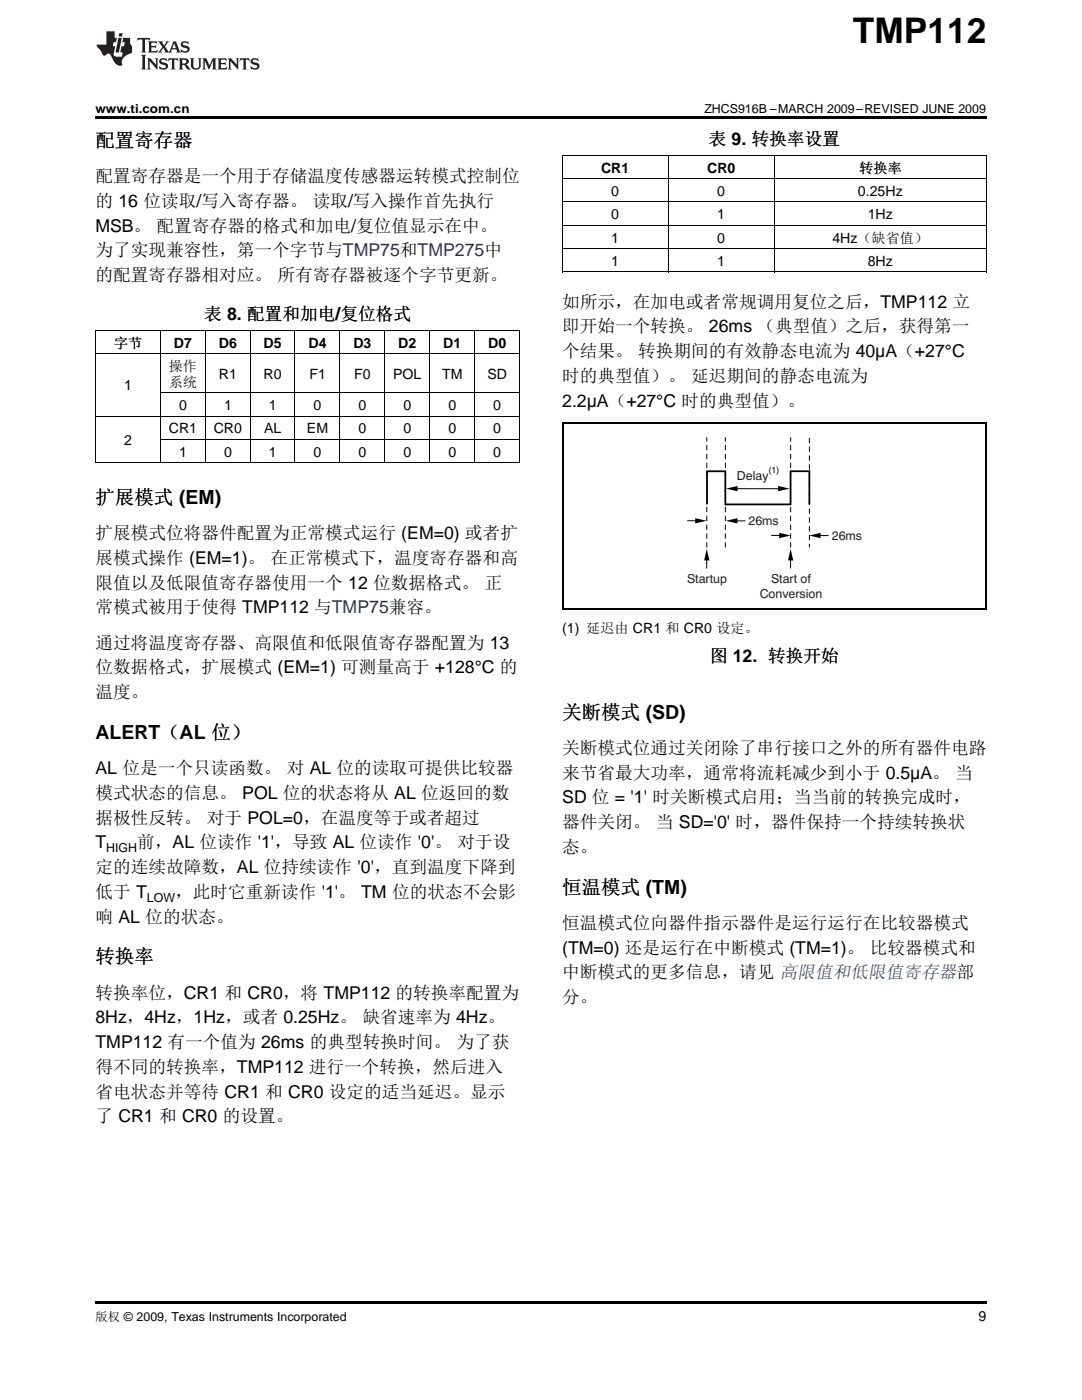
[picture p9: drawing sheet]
<svg xmlns="http://www.w3.org/2000/svg" width="216mm" height="279mm" viewBox="0 0 216 279" stroke-linecap="round" stroke-linejoin="round" font-family="sans-serif">
<defs><g id="words">
<text font-size="7.1" x="170.2" y="8.6">TMP112</text>
<g font-size="3.9">
<text x="19" y="29.3">配置寄存器</text>
<text x="19" y="100.5">扩展模式 (EM)</text>
<text x="112.2" y="143.4">关断模式 (SD)</text>
<text x="19" y="147.5">ALERT（AL 位）</text>
<text x="112.2" y="178.3">恒温模式 (TM)</text>
<text x="19" y="192.3">转换率</text>
</g>
<g font-size="3.5">
<text x="141.4" y="28.9">表 9. 转换率设置</text>
<text x="19" y="36.3">配置寄存器是一个用于存储温度传感器运转模式控制位</text>
<text x="19" y="41.3">的 16 位读取/写入寄存器。 读取/写入操作首先执行</text>
<text x="19" y="46.2">MSB。 配置寄存器的格式和加电/复位值显示在中。</text>
<text x="19" y="51.2">为了实现兼容性，第一个字节与TMP75和TMP275中</text>
<text x="19" y="56.1">的配置寄存器相对应。 所有寄存器被逐个字节更新。</text>
<text x="40.7" y="63.9">表 8. 配置和加电/复位格式</text>
<text x="112.2" y="61.4">如所示，在加电或者常规调用复位之后，TMP112 立</text>
<text x="112.2" y="66.3">即开始一个转换。 26ms （典型值）之后，获得第一</text>
<text x="112.2" y="71.3">个结果。 转换期间的有效静态电流为 40μA（+27°C</text>
<text x="112.2" y="76.2">时的典型值）。 延迟期间的静态电流为</text>
<text x="112.2" y="81.1">2.2μA（+27°C 时的典型值）。</text>
<text x="19" y="107.6">扩展模式位将器件配置为正常模式运行 (EM=0) 或者扩</text>
<text x="19" y="112.5">展模式操作 (EM=1)。 在正常模式下，温度寄存器和高</text>
<text x="19" y="117.5">限值以及低限值寄存器使用一个 12 位数据格式。 正</text>
<text x="19" y="122.4">常模式被用于使得 TMP112 与TMP75兼容。</text>
<text x="19" y="129.5">通过将温度寄存器、高限值和低限值寄存器配置为 13</text>
<text x="19" y="134.4">位数据格式，扩展模式 (EM=1) 可测量高于 +128°C 的</text>
<text x="141.6" y="132.1">图 12. 转换开始</text>
<text x="19" y="139.3">温度。</text>
<text x="19" y="154.5">AL 位是一个只读函数。 对 AL 位的读取可提供比较器</text>
<text x="112.2" y="150.5">关断模式位通过关闭除了串行接口之外的所有器件电路</text>
<text x="112.2" y="155.4">来节省最大功率，通常将流耗减少到小于 0.5μA。 当</text>
<text x="19" y="159.5">模式状态的信息。 POL 位的状态将从 AL 位返回的数</text>
<text x="112.2" y="160.3">SD 位 = '1' 时关断模式启用；当当前的转换完成时，</text>
<text x="19" y="164.4">据极性反转。 对于 POL=0，在温度等于或者超过</text>
<text x="112.2" y="165.3">器件关闭。 当 SD='0' 时，器件保持一个持续转换状</text>
<text x="19" y="169.3">T</text>
<text x="27.4" y="169.3">前，AL 位读作 '1'，导致 AL 位读作 '0'。 对于设</text>
<text x="112.2" y="170.2">态。</text>
<text x="19" y="174.3">定的连续故障数，AL 位持续读作 '0'，直到温度下降到</text>
<text x="19" y="179.2">低于 T</text>
<text x="34.9" y="179.2">，此时它重新读作 '1'。 TM 位的状态不会影</text>
<text x="19" y="184.1">响 AL 位的状态。</text>
<text x="112.2" y="185.4">恒温模式位向器件指示器件是运行运行在比较器模式</text>
<text x="112.2" y="190.3">(TM=0) 还是运行在中断模式 (TM=1)。 比较器模式和</text>
<text x="112.2" y="195.3">中断模式的更多信息，请见 高限值和低限值寄存器部</text>
<text x="19" y="199.3">转换率位，CR1 和 CR0，将 TMP112 的转换率配置为</text>
<text x="112.2" y="200.2">分。</text>
<text x="19" y="204.3">8Hz，4Hz，1Hz，或者 0.25Hz。 缺省速率为 4Hz。</text>
<text x="19" y="209.2">TMP112 有一个值为 26ms 的典型转换时间。 为了获</text>
<text x="19" y="214.1">得不同的转换率，TMP112 进行一个转换，然后进入</text>
<text x="19" y="219.1">省电状态并等待 CR1 和 CR0 设定的适当延迟。显示</text>
<text x="19" y="224">了 CR1 和 CR0 的设置。</text>
</g>
<g font-size="2.8">
<text x="119.9" y="34.4">CR1</text>
<text x="141.1" y="34.4">CR0</text>
<text x="171.4" y="34.4">转换率</text>
<text x="122" y="39.1">0</text>
<text x="143.1" y="39.1">0</text>
<text x="171.2" y="39.1">0.25Hz</text>
<text x="122" y="43.7">0</text>
<text x="143.1" y="43.7">1</text>
<text x="173.1" y="43.7">1Hz</text>
<text x="122" y="48.4">1</text>
<text x="122" y="53.1">1</text>
<text x="143.1" y="48.4">0</text>
<text x="143.1" y="53.1">1</text>
<text x="166.1" y="48.4">4Hz（缺省值）</text>
<text x="173.1" y="53.1">8Hz</text>
<text x="22.7" y="69.4">字节</text>
<text x="34.7" y="69.4">D7</text>
<text x="43.7" y="69.4">D6</text>
<text x="52.6" y="69.4">D5</text>
<text x="61.6" y="69.4">D4</text>
<text x="70.5" y="69.4">D3</text>
<text x="79.5" y="69.4">D2</text>
<text x="88.4" y="69.4">D1</text>
<text x="97.4" y="69.4">D0</text>
<text x="24.8" y="77.9">1</text>
<text x="33.7" y="74">操作</text>
<text x="33.7" y="77.2">系统</text>
<text x="43.7" y="75.6">R1</text>
<text x="52.6" y="75.6">R0</text>
<text x="61.7" y="75.6">F1</text>
<text x="70.7" y="75.6">F0</text>
<text x="78.5" y="75.6">POL</text>
<text x="88.2" y="75.6">TM</text>
<text x="97.3" y="75.6">SD</text>
<text x="35.7" y="81.8">0</text>
<text x="44.7" y="81.8">1</text>
<text x="53.6" y="81.8">1</text>
<text x="62.6" y="81.8">0</text>
<text x="71.5" y="81.8">0</text>
<text x="80.5" y="81.8">0</text>
<text x="89.5" y="81.8">0</text>
<text x="98.4" y="81.8">0</text>
<text x="24.8" y="88.8">2</text>
<text x="33.7" y="86.5">CR1</text>
<text x="42.7" y="86.5">CR0</text>
<text x="52.7" y="86.5">AL</text>
<text x="61.2" y="86.5">EM</text>
<text x="71.5" y="86.5">0</text>
<text x="80.5" y="86.5">0</text>
<text x="89.5" y="86.5">0</text>
<text x="98.4" y="86.5">0</text>
<text x="35.7" y="91.2">1</text>
<text x="44.7" y="91.2">0</text>
<text x="53.6" y="91.2">1</text>
<text x="62.6" y="91.2">0</text>
<text x="71.5" y="91.2">0</text>
<text x="80.5" y="91.2">0</text>
<text x="89.5" y="91.2">0</text>
<text x="98.4" y="91.2">0</text>
<text x="112.2" y="126.3">(1) 延迟由 CR1 和 CR0 设定。</text>
<text x="195.3" y="263.6">9</text>
</g>
<g font-size="2.5">
<text x="19" y="22.6">www.ti.com.cn</text>
<text x="140.5" y="22.6">ZHCS916B –MARCH 2009–REVISED JUNE 2009</text>
<text x="21.2" y="170">HIGH</text>
<text x="29.3" y="179.9">LOW</text>
<text x="19" y="263.6">版权 © 2009, Texas Instruments Incorporated</text>
</g>
<g font-size="2.5" fill="#231f20">
<text x="147.1" y="95.8">Delay</text>
<text x="149.4" y="104.8">26ms</text>
<text x="166" y="107.7">26ms</text>
<text x="137.1" y="116.4">Startup</text>
<text x="151.6" y="119.4">Conversion</text>
<text x="153.9" y="116.4">Start of</text>
</g>
<text font-size="1.8" fill="#010202" x="153.4" y="94.4">(1)</text>
</g></defs>
<path d="M161.5 100.7v-6.7h-3.8v6.7h-13v-6.6h-3.6v6.6" fill="none" stroke="#010202" stroke-width=".35"/>
<path d="M161.5 87.4v21.9M144.7 109.3v-22" fill="none" stroke="#010202" stroke-width=".2" stroke-dasharray="1.1 .7" stroke-linecap="butt"/>
<path d="M146.3 97.5h9.9" fill="none" stroke="#010202" stroke-width=".2"/>
<path d="M144.9 97.5l2.3-.5v1z" fill="#010202"/>
<path d="M157.7 110.9v2.5" fill="none" stroke="#010202" stroke-width=".2"/>
<path d="M157.8 109.5l.5 2.4-1.1-.1z" fill="#010202"/>
<path d="M141 109.3v-22M157.8 109.3v-22" fill="none" stroke="#010202" stroke-width=".2" stroke-dasharray="1.1 .7" stroke-linecap="butt"/>
<path d="M155.3 97l2.3 .5-2.4 .5z" fill="#010202"/>
<path d="M141 110.9v2.5" fill="none" stroke="#010202" stroke-width=".2"/>
<path d="M141 109.5l.6 2.4-1.1-.1z" fill="#010202"/>
<path d="M137.1 103.9h2.5" fill="none" stroke="#010202" stroke-width=".2"/>
<path d="M138.7 103.4l2.3 .5-2.3 .6z" fill="#010202"/>
<path d="M153.9 106.9h2.5" fill="none" stroke="#010202" stroke-width=".2"/>
<path d="M155.5 106.3l2.3 .6-2.3 .5z" fill="#010202"/>
<path d="M146.2 104h2.5" fill="none" stroke="#010202" stroke-width=".2"/>
<path d="M144.8 103.9l2.3-.5v1.1z" fill="#010202"/>
<path d="M162.8 106.9h2.5" fill="none" stroke="#010202" stroke-width=".2"/>
<path d="M161.4 106.9l2.3-.6v1.1z" fill="#010202"/>
<g fill="#231f20">
<path d="M27.5 7.6l-.1 .5 .4-.2h.6v.1v2.1l-.2 .4h1l-.3-.4v-2.1l.1-.1h.5l.5 .2-.2-.5zM29.5 8.3l.2 .3v1.5l-.2 .4h1.8l.2-.6a1.04 1.04 0 0 1-1.3 .2v-.7h.6l.3 .2v-.6l-.3 .2h-.6v-.6l.8-.1 .4 .3-.2-.5zM31.5 8.3l.9 1.1-.9 1.1h.8l-.2-.2 .5-.7 .4 .7-.2 .2h1.5l-.1-.2 .1-.4h.9l.1 .4-.2 .2h1l-.3-.3-.7-1.9h-.5l-.9 2-.8-1 .9-1h-.8l.1 .3-.3 .5-.4-.6 .2-.2zM34.7 8.6l.4 1h-.7zM36.3 8.4a.63 .63 0 0 0-.2 .7 .63 .63 0 0 0 .6 .4l.6 .2 .1 .2a.75 .75 0 0 1-.7 .4 .75 .75 0 0 1-.6-.5l.1 .7 .1-.1a1.11 1.11 0 0 0 1.5-.6 1.13 1.13 0 0 0-1.2-.8l-.1-.4a1.04 1.04 0 0 1 1.2 .2l-.2-.5-.1 .1-.5-.2zM28.2 10.9l.2 .4v2.2l-.2 .4h1l-.3-.4v-2.2l.3-.4zM29.3 11.6l.3 .4v1.5l-.3 .4h.8l-.2-.4v-1.3l1.5 1.7v-1.9l.2-.4h-.7l.2 .4v.9l-1.1-1.3zM32 11.8a.62 .62 0 0 0-.2 .7 .62 .62 0 0 0 .6 .4l.6 .1 .1 .3a.76 .76 0 0 1-.7 .3 .76 .76 0 0 1-.6-.4l.1 .7 .1-.1a1.11 1.11 0 0 0 1.5-.6 1.13 1.13 0 0 0-1.2-.8l-.1-.4a1.04 1.04 0 0 1 1.2 .2l-.2-.6-.1 .1-.5-.1zM33.7 11.6l-.2 .6a.61 .61 0 0 1 .8-.3v1.6l-.2 .4h.9l-.2-.4v-1.6a.63 .63 0 0 1 .8 .3l-.2-.6zM35.6 11.6l.3 .4v1.5l-.3 .4h1l-.2-.2v-.8l.5 .2a.76 .76 0 0 0 1.2 .7l-1-1a.58 .58 0 0 0 .6-.5 .58 .58 0 0 0-.5-.6zM36.4 11.9h.1a.45 .45 0 0 1 .5 .1 .45 .45 0 0 1 .1 .5l-.7 .2zM37.9 11.6l.2 .2a2.17 2.17 0 0 0 .3 1.9 .99 .99 0 0 0 1.6-.6v-1.1l.2-.4h-.7l.2 .2a1.92 1.92 0 0 1-.2 1.8 .6 .6 0 0 1-.9-.5v-1.1l.2-.4zM40.4 11.6l.2 .4v1.5l-.2 .4h.7l-.2-.4v-1.4l.8 1.8 .8-1.8v1.4l-.2 .4h.9l-.2-.4v-1.5l.2-.4h-.8l-.6 1.5-.6-1.5zM43.4 11.6l.2 .4v1.5l-.2 .4h1.8l.2-.6a1.04 1.04 0 0 1-1.3 .1v-.6h.5l.4 .2v-.6l-.4 .2h-.5v-.7h.8l.3 .3-.1-.6zM45.5 11.6l.2 .4v1.5l-.2 .4h.7l-.2-.4v-1.3l1.5 1.7v-1.9l.2-.4h-.7l.2 .4v.9l-1.1-1.3zM47.9 11.6l-.1 .6a.61 .61 0 0 1 .8-.3v1.6l-.3 .4h1l-.3-.4 .1-1.6a.63 .63 0 0 1 .7 .3l-.1-.6zM50.2 11.8a.62 .62 0 0 0-.2 .7 .62 .62 0 0 0 .6 .4l.6 .1 .2 .3a.76 .76 0 0 1-.8 .3 .76 .76 0 0 1-.6-.4l.1 .7 .2-.1a1.11 1.11 0 0 0 1.5-.6 1.13 1.13 0 0 0-1.3-.8l-.1-.4a1.04 1.04 0 0 1 1.2 .2l-.1-.6-.2 .1-.5-.1z"/>
<path d="M21.2 6.3v2.6h-1.9l.1 .4 .7 .9a.91 .91 0 0 0 1 .8 .56 .56 0 0 1 .5-.3 .56 .56 0 0 1 .5 .3l.4 .8a1.53 1.53 0 0 0 1.9 1.2 1.54 1.54 0 0 1 1-2.1l.9-.3v-1.4a1.52 1.52 0 0 1-.3-1.6h-1.4l-.2 .8h.5l-.2 .8h-.4l-.2 1v.2l.4 .1-.2 .8a1.93 1.93 0 0 1-1.6-.3l.3-1.8h-.5l.2-.8h.4l.2-.8h-.4v-1.3zM23.6 7.6l-.6 2.9h.7l.6-2.9zM23.8 6.6l-.1 .7h.6l.2-.7z"/>
</g>
<path d="M19 23.2h177.8v.5h-177.8zM19 259.7h177.8v.5h-177.8z" fill="#000"/>
<path d="M112.2 84.5h84.6M112.4 84.3v37.4M196.7 84.3v37.4M112.2 121.5h84.6" fill="none" stroke="#000" stroke-width=".35"/>
<g fill="none" stroke="#000" stroke-width=".2">
<path d="M112.2 35.6h84.6M112.2 31h84.6M112.2 31v23.3M133.3 31v23.3M154.5 31v23.3M196.8 31v23.3M112.2 54.3h84.6M112.2 49.6h84.6M112.2 45h84.6M112.2 40.3h84.6M19 70.6h84.7M19 65.9h84.7"/>
<path d="M19.1 66v26.4M32 66v26.4M32.1 78.4h71.6M41 66v26.4M49.9 66v26.4M58.9 66v26.4M67.8 66v26.4M76.8 66v26.4M85.7 66v26.4M94.7 66v26.4M103.6 66v26.4M19 92.4h84.7"/>
<path d="M19 83.1h84.7M32.1 87.7h71.6"/>
</g>
<use href="#words"/>
</svg>
